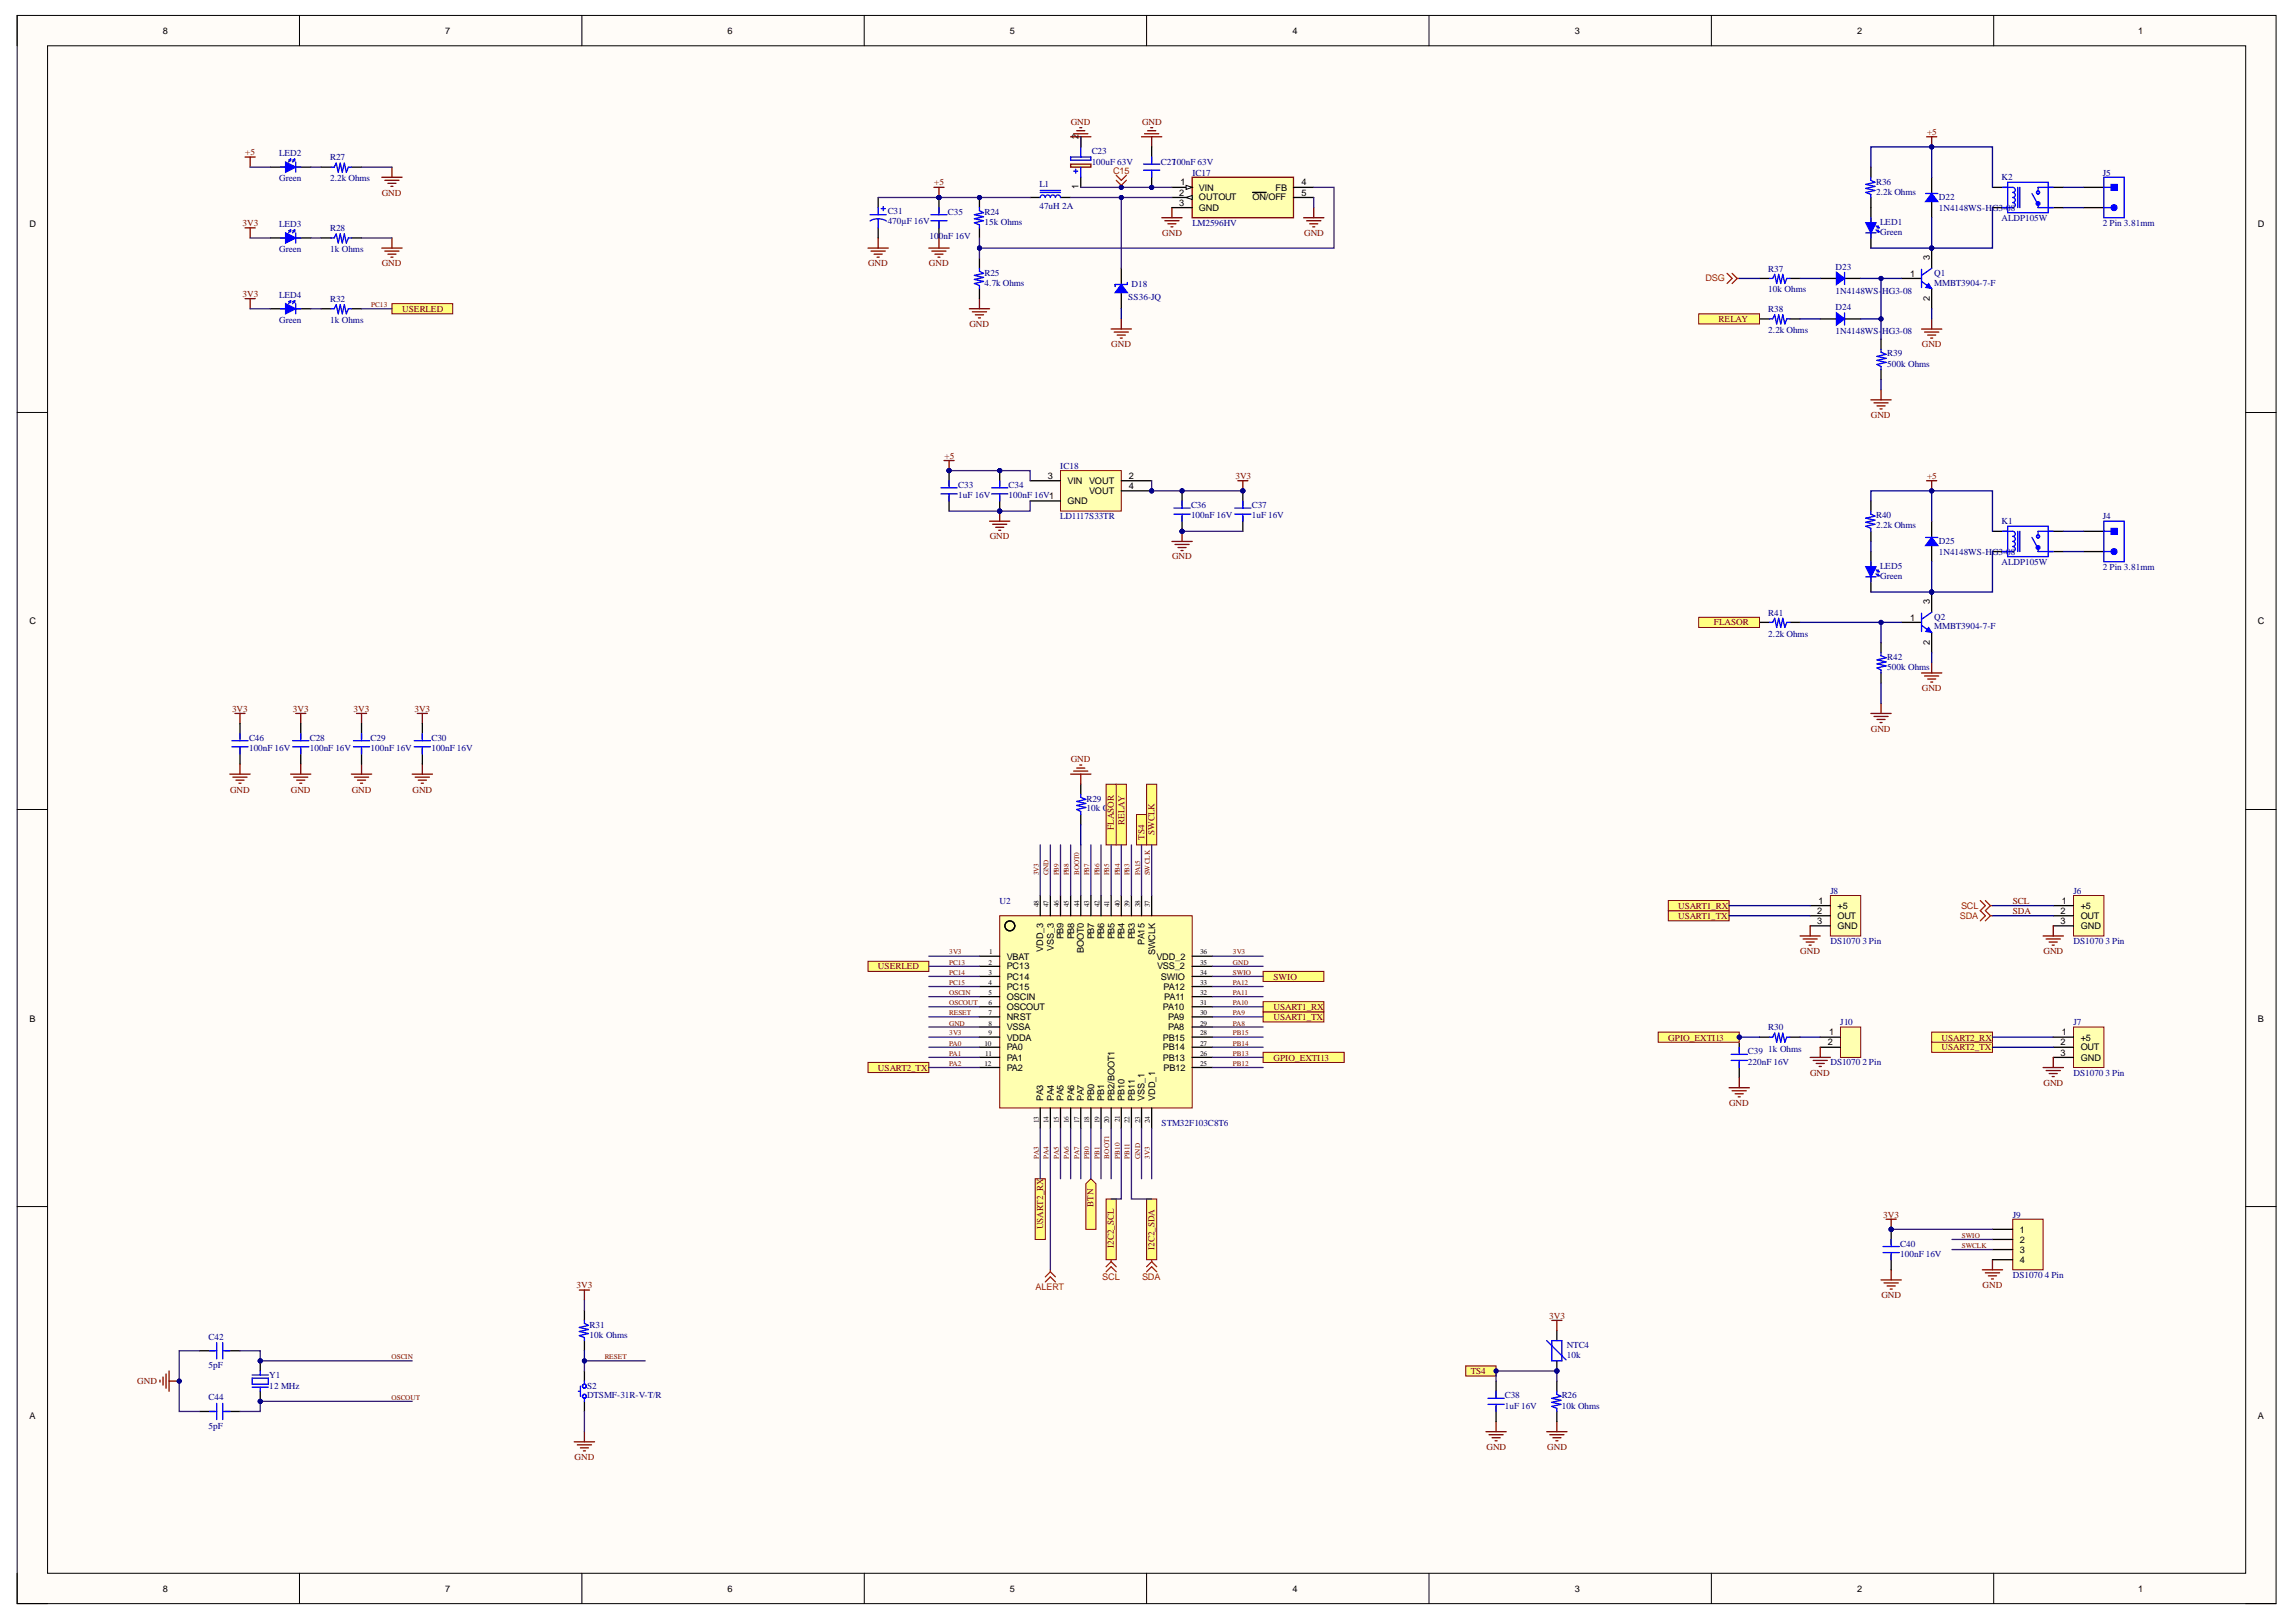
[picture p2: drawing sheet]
<svg xmlns="http://www.w3.org/2000/svg" width="297mm" height="210mm" viewBox="0 0 297 210" stroke-linecap="round" stroke-linejoin="round" font-family="sans-serif">
<defs><g id="words">
<g font-size="1.2">
<text x="21.1" y="4.4">8</text>
<text x="57.6" y="4.4">7</text>
<text x="94.1" y="4.4">6</text>
<text x="130.7" y="4.4">5</text>
<text x="167.2" y="4.4">4</text>
<text x="203.7" y="4.4">3</text>
<text x="240.3" y="4.4">2</text>
<text x="276.6" y="4.4">1</text>
<text x="139.5" y="18" transform="rotate(-90 139.5 18)">2</text>
<text x="152.7" y="24">1</text>
<text x="168.4" y="24">4</text>
<text x="3.8" y="29.4">D</text>
<text x="139.5" y="24.4" transform="rotate(-90 139.5 24.4)">1</text>
<text x="152.6" y="25.3">2</text>
<text x="152.6" y="26.6">3</text>
<text x="155.1" y="24.7">VIN</text>
<text x="155.1" y="25.9">OUTOUT</text>
<text x="155.1" y="27.3">GND</text>
<text x="162" y="25.9">ON/OFF</text>
<text x="165" y="24.7">FB</text>
<text x="168.4" y="25.3">5</text>
<text x="292.1" y="29.4">D</text>
<text x="247.1" y="35.8">1</text>
<text x="249.7" y="33.7" transform="rotate(-90 249.7 33.7)">3</text>
<text x="249.7" y="38.9" transform="rotate(-90 249.7 38.9)">2</text>
<text x="135.6" y="62">3</text>
<text x="138.1" y="65.2">GND</text>
<text x="138.1" y="62.6">VIN</text>
<text x="140.9" y="62.6">VOUT</text>
<text x="140.9" y="64">VOUT</text>
<text x="146.1" y="62">2</text>
<text x="146.1" y="63.3">4</text>
<text x="3.8" y="80.8">C</text>
<text x="247.1" y="80.3">1</text>
<text x="249.7" y="83.5" transform="rotate(-90 249.7 83.5)">2</text>
<text x="249.7" y="78.1" transform="rotate(-90 249.7 78.1)">3</text>
<text x="292.1" y="80.8">C</text>
<text x="235.1" y="118.3">2</text>
<text x="235.1" y="119.5">3</text>
<text x="235.3" y="116.9">1</text>
<text x="237.7" y="117.6">+5</text>
<text x="237.7" y="118.9">OUT</text>
<text x="266.6" y="118.3">2</text>
<text x="266.6" y="119.5">3</text>
<text x="266.7" y="116.9">1</text>
<text x="269.2" y="117.6">+5</text>
<text x="269.2" y="118.9">OUT</text>
<text x="130.2" y="124.2">VBAT</text>
<text x="130.2" y="125.5">PC13</text>
<text x="135" y="123.2" transform="rotate(-90 135 123.2)">VDD_3</text>
<text x="136.3" y="123" transform="rotate(-90 136.3 123)">VSS_3</text>
<text x="137.6" y="121.6" transform="rotate(-90 137.6 121.6)">PB9</text>
<text x="138.9" y="121.6" transform="rotate(-90 138.9 121.6)">PB8</text>
<text x="140.2" y="123.3" transform="rotate(-90 140.2 123.3)">BOOT0</text>
<text x="141.6" y="121.6" transform="rotate(-90 141.6 121.6)">PB7</text>
<text x="142.8" y="121.6" transform="rotate(-90 142.8 121.6)">PB6</text>
<text x="144.2" y="121.6" transform="rotate(-90 144.2 121.6)">PB5</text>
<text x="145.5" y="121.6" transform="rotate(-90 145.5 121.6)">PB4</text>
<text x="146.8" y="121.6" transform="rotate(-90 146.8 121.6)">PB3</text>
<text x="148.1" y="122.2" transform="rotate(-90 148.1 122.2)">PA15</text>
<text x="149.4" y="123.6" transform="rotate(-90 149.4 123.6)">SWCLK</text>
<text x="149.6" y="124.2">VDD_2</text>
<text x="149.7" y="125.5">VSS_2</text>
<text x="237.7" y="120.2">GND</text>
<text x="269.2" y="120.2">GND</text>
<text x="130.2" y="126.8">PC14</text>
<text x="130.2" y="128.1">PC15</text>
<text x="130.2" y="129.4">OSCIN</text>
<text x="130.2" y="130.7">OSCOUT</text>
<text x="150.2" y="126.8">SWIO</text>
<text x="150.5" y="130.7">PA10</text>
<text x="150.5" y="128.1">PA12</text>
<text x="150.6" y="129.4">PA11</text>
<text x="3.8" y="132.2">B</text>
<text x="130.2" y="132">NRST</text>
<text x="130.2" y="133.3">VSSA</text>
<text x="130.2" y="134.7">VDDA</text>
<text x="130.2" y="135.9">PA0</text>
<text x="130.2" y="137.3">PA1</text>
<text x="150.5" y="137.3">PB13</text>
<text x="150.5" y="135.9">PB14</text>
<text x="150.5" y="134.7">PB15</text>
<text x="151.1" y="133.3">PA8</text>
<text x="151.1" y="132">PA9</text>
<text x="236.5" y="135.3">2</text>
<text x="236.6" y="134">1</text>
<text x="266.6" y="135.3">2</text>
<text x="266.6" y="136.6">3</text>
<text x="266.7" y="134">1</text>
<text x="269.2" y="134.7">+5</text>
<text x="269.2" y="135.9">OUT</text>
<text x="269.2" y="137.3">GND</text>
<text x="292.1" y="132.2">B</text>
<text x="130.2" y="138.5">PA2</text>
<text x="135" y="142.4" transform="rotate(-90 135 142.4)">PA3</text>
<text x="136.3" y="142.4" transform="rotate(-90 136.3 142.4)">PA4</text>
<text x="137.6" y="142.4" transform="rotate(-90 137.6 142.4)">PA5</text>
<text x="138.9" y="142.4" transform="rotate(-90 138.9 142.4)">PA6</text>
<text x="140.2" y="142.4" transform="rotate(-90 140.2 142.4)">PA7</text>
<text x="141.6" y="142.4" transform="rotate(-90 141.6 142.4)">PB0</text>
<text x="142.8" y="142.4" transform="rotate(-90 142.8 142.4)">PB1</text>
<text x="144.2" y="142.4" transform="rotate(-90 144.2 142.4)">PB2/BOOT1</text>
<text x="145.5" y="142.4" transform="rotate(-90 145.5 142.4)">PB10</text>
<text x="146.8" y="142.4" transform="rotate(-90 146.8 142.4)">PB11</text>
<text x="148.1" y="142.4" transform="rotate(-90 148.1 142.4)">VSS_1</text>
<text x="149.4" y="142.4" transform="rotate(-90 149.4 142.4)">VDD_1</text>
<text x="150.5" y="138.5">PB12</text>
<text x="261.3" y="159.5">1</text>
<text x="261.3" y="160.9">2</text>
<text x="261.3" y="162.1">3</text>
<text x="261.3" y="163.5">4</text>
<text x="3.8" y="183.6">A</text>
<text x="292.1" y="183.6">A</text>
<text x="21.1" y="206">8</text>
<text x="57.6" y="206">7</text>
<text x="94.1" y="206">6</text>
<text x="130.7" y="206">5</text>
<text x="167.2" y="206">4</text>
<text x="203.7" y="206">3</text>
<text x="240.3" y="206">2</text>
<text x="276.6" y="206">1</text>
</g>
<g font-size="1.2" fill="#800000">
<text x="138.5" y="16.1">GND</text>
<text x="147.7" y="16.1">GND</text>
<text x="249.3" y="17.5">+5</text>
<text x="31.7" y="20.1">+5</text>
<text x="120.9" y="24">+5</text>
<text x="31.4" y="29.2">3V3</text>
<text x="49.4" y="25.3">GND</text>
<text x="49.4" y="34.5">GND</text>
<text x="112.3" y="34.5">GND</text>
<text x="120.2" y="34.5">GND</text>
<text x="150.4" y="30.6">GND</text>
<text x="168.7" y="30.6">GND</text>
<text x="31.4" y="38.4">3V3</text>
<text x="52" y="40.4">USERLED</text>
<text x="222.3" y="41.7">RELAY</text>
<text x="125.4" y="42.3">GND</text>
<text x="143.8" y="44.9">GND</text>
<text x="248.6" y="44.9">GND</text>
<text x="122.2" y="59.4">+5</text>
<text x="242" y="54.2">GND</text>
<text x="159.8" y="62">3V3</text>
<text x="249.3" y="62">+5</text>
<text x="128" y="69.8">GND</text>
<text x="151.6" y="72.4">GND</text>
<text x="221.7" y="80.9">FLASOR</text>
<text x="248.6" y="89.5">GND</text>
<text x="30" y="92.1">3V3</text>
<text x="37.9" y="92.1">3V3</text>
<text x="45.8" y="92.1">3V3</text>
<text x="53.6" y="92.1">3V3</text>
<text x="242" y="94.7">GND</text>
<text x="138.5" y="98.6">GND</text>
<text x="29.8" y="102.6">GND</text>
<text x="37.6" y="102.6">GND</text>
<text x="45.5" y="102.6">GND</text>
<text x="53.4" y="102.6">GND</text>
<text x="144.1" y="107.4" transform="rotate(-90 144.1 107.4)">FLASOR</text>
<text x="145.5" y="106.7" transform="rotate(-90 145.5 106.7)">RELAY</text>
<text x="148.1" y="108.6" transform="rotate(-90 148.1 108.6)">TS4</text>
<text x="149.4" y="108.1" transform="rotate(-90 149.4 108.1)">SWCLK</text>
<text x="217.1" y="118.9">USART1_TX</text>
<text x="217.1" y="117.6">USART1_RX</text>
<text x="260.4" y="116.9">SCL</text>
<text x="260.4" y="118.3">SDA</text>
<text x="113.6" y="125.5">USERLED</text>
<text x="232.9" y="123.5">GND</text>
<text x="264.4" y="123.5">GND</text>
<text x="164.7" y="130.7">USART1_RX</text>
<text x="164.7" y="126.8">SWIO</text>
<text x="164.7" y="132">USART1_TX</text>
<text x="164.7" y="137.3">GPIO_EXTI13</text>
<text x="215.8" y="134.7">GPIO_EXTI13</text>
<text x="251.2" y="135.9">USART2_TX</text>
<text x="251.2" y="134.7">USART2_RX</text>
<text x="113.6" y="138.5">USART2_TX</text>
<text x="223.7" y="143.1">GND</text>
<text x="234.2" y="139.2">GND</text>
<text x="264.4" y="140.5">GND</text>
<text x="135" y="159.1" transform="rotate(-90 135 159.1)">USART2_RX</text>
<text x="141.5" y="156.2" transform="rotate(-90 141.5 156.2)">BTN</text>
<text x="144.1" y="161.5" transform="rotate(-90 144.1 161.5)">I2C2_SCL</text>
<text x="149.4" y="161.8" transform="rotate(-90 149.4 161.8)">I2C2_SDA</text>
<text x="243.6" y="157.6">3V3</text>
<text x="74.6" y="166.7">3V3</text>
<text x="256.5" y="166.7">GND</text>
<text x="200.4" y="170.7">3V3</text>
<text x="243.4" y="168">GND</text>
<text x="17.8" y="179.1">GND</text>
<text x="190.3" y="177.8">TS4</text>
<text x="74.3" y="189">GND</text>
<text x="192.3" y="187.6">GND</text>
<text x="200.2" y="187.6">GND</text>
</g>
<g font-size="1.2" fill="#000080">
<text x="36.1" y="20.2">LED2</text>
<text x="36.1" y="23.5">Green</text>
<text x="42.7" y="20.7">R27</text>
<text x="42.7" y="23.5">2.2k Ohms</text>
<text x="141.2" y="19.9">C23</text>
<text x="141.2" y="21.3">100uF 63V</text>
<text x="150.2" y="21.3">C27100nF 63V</text>
<text x="154.3" y="22.7">IC17</text>
<text x="242.7" y="23.9">R36</text>
<text x="259" y="23.3">K2</text>
<text x="272.1" y="22.7">J5</text>
<text x="36.1" y="29.4">LED3</text>
<text x="42.7" y="29.9">R28</text>
<text x="114.8" y="27.7">C31</text>
<text x="114.8" y="29">470µF 16V</text>
<text x="122.6" y="27.8">C35</text>
<text x="127.4" y="27.8">R24</text>
<text x="127.4" y="29.1">15k Ohms</text>
<text x="134.5" y="24.2">L1</text>
<text x="134.5" y="27">47uH 2A</text>
<text x="154.3" y="29.2">LM2596HV</text>
<text x="242.7" y="25.2">2.2k Ohms</text>
<text x="243.2" y="29.1">LED1</text>
<text x="250.8" y="25.9">D22</text>
<text x="250.8" y="27.3">1N4148WS-HG3-08</text>
<text x="259" y="28.6">ALDP105W</text>
<text x="272.1" y="29.2">2 Pin 3.81mm</text>
<text x="36.1" y="32.6">Green</text>
<text x="42.7" y="32.6">1k Ohms</text>
<text x="120.3" y="30.9">100nF 16V</text>
<text x="127.4" y="35.7">R25</text>
<text x="228.8" y="35.1">R37</text>
<text x="237.5" y="34.9">D23</text>
<text x="243.2" y="30.4">Green</text>
<text x="250.2" y="35.7">Q1</text>
<text x="36.1" y="38.5">LED4</text>
<text x="36.1" y="41.8">Green</text>
<text x="42.7" y="39">R32</text>
<text x="42.7" y="41.8">1k Ohms</text>
<text x="127.4" y="37">4.7k Ohms</text>
<text x="146" y="38.8">SS36-JQ</text>
<text x="146.4" y="37.1">D18</text>
<text x="228.8" y="37.8">10k Ohms</text>
<text x="228.8" y="40.4">R38</text>
<text x="237.5" y="38">1N4148WS-</text>
<text x="237.5" y="40.1">D24</text>
<text x="243.5" y="38">HG3-08</text>
<text x="250.2" y="37">MMBT3904-7-F</text>
<text x="228.8" y="43.1">2.2k Ohms</text>
<text x="237.5" y="43.3">1N4148WS-</text>
<text x="243.5" y="43.3">HG3-08</text>
<text x="244.2" y="46.1">R39</text>
<text x="244.2" y="47.5">500k Ohms</text>
<text x="124" y="63.1">C33</text>
<text x="124" y="64.5">1uF 16V</text>
<text x="130.5" y="63.1">C34</text>
<text x="130.5" y="64.5">100nF 16V1</text>
<text x="137.2" y="60.7">IC18</text>
<text x="154.1" y="65.7">C36</text>
<text x="162" y="65.7">C37</text>
<text x="137.2" y="67.2">LD1117S33TR</text>
<text x="154.1" y="67.1">100nF 16V</text>
<text x="162" y="67.1">1uF 16V</text>
<text x="242.7" y="67.1">R40</text>
<text x="242.7" y="68.3">2.2k Ohms</text>
<text x="250.8" y="70.5">D25</text>
<text x="250.8" y="71.8">1N4148WS-HG3-08</text>
<text x="259" y="67.8">K1</text>
<text x="272.1" y="67.2">J4</text>
<text x="243.2" y="73.6">LED5</text>
<text x="243.2" y="74.9">Green</text>
<text x="259" y="73.1">ALDP105W</text>
<text x="272.1" y="73.8">2 Pin 3.81mm</text>
<text x="228.8" y="79.7">R41</text>
<text x="228.8" y="82.4">2.2k Ohms</text>
<text x="250.2" y="80.2">Q2</text>
<text x="250.2" y="81.4">MMBT3904-7-F</text>
<text x="244.2" y="85.4">R42</text>
<text x="244.2" y="86.7">500k Ohms</text>
<text x="32.2" y="95.9">C46</text>
<text x="40.1" y="95.9">C28</text>
<text x="48" y="95.9">C29</text>
<text x="55.8" y="95.9">C30</text>
<text x="32.2" y="97.2">100nF 16V</text>
<text x="40.1" y="97.2">100nF 16V</text>
<text x="48" y="97.2">100nF 16V</text>
<text x="55.8" y="97.2">100nF 16V</text>
<text x="140.6" y="103.7">R29</text>
<text x="140.6" y="105">10k Ohms</text>
<text x="129.3" y="116.9">U2</text>
<text x="236.8" y="115.7">J8</text>
<text x="268.3" y="115.7">J6</text>
<text x="236.8" y="122.2">DS1070 3 Pin</text>
<text x="268.3" y="122.2">DS1070 3 Pin</text>
<text x="226.1" y="136.4">C39</text>
<text x="226.1" y="137.8">220nF 16V</text>
<text x="228.8" y="133.3">R30</text>
<text x="228.8" y="136.1">1k Ohms</text>
<text x="236.8" y="137.9">DS1070 2 Pin</text>
<text x="238.1" y="132.6">J10</text>
<text x="268.3" y="132.6">J7</text>
<text x="268.3" y="139.2">DS1070 3 Pin</text>
<text x="150.3" y="145.7">STM32F103C8T6</text>
<text x="245.8" y="161.4">C40</text>
<text x="260.4" y="157.6">J9</text>
<text x="245.8" y="162.6">100nF 16V</text>
<text x="260.4" y="165.4">DS1070 4 Pin</text>
<text x="27" y="173.4">C42</text>
<text x="76.3" y="171.8">R31</text>
<text x="76.3" y="173.1">10k Ohms</text>
<text x="27" y="177.1">5pF</text>
<text x="34.8" y="178.3">Y1</text>
<text x="34.8" y="179.7">12 MHz</text>
<text x="75.9" y="179.7">S2</text>
<text x="202.7" y="174.5">NTC4</text>
<text x="202.7" y="175.7">10k</text>
<text x="27" y="181.2">C44</text>
<text x="27" y="184.9">5pF</text>
<text x="75.9" y="181">DTSMF-31R-V-T/R</text>
<text x="194.7" y="181">C38</text>
<text x="194.7" y="182.3">1uF 16V</text>
<text x="202" y="181">R26</text>
<text x="202" y="182.3">10k Ohms</text>
</g>
<g font-size="1.2" fill="#f00">
<text x="144" y="22.5">C15</text>
<text x="220.6" y="36.4">DSG</text>
<text x="253.5" y="118.9">SDA</text>
<text x="253.7" y="117.6">SCL</text>
<text x="134" y="166.9">ALERT</text>
<text x="142.6" y="165.7">SCL</text>
<text x="147.7" y="165.7">SDA</text>
</g>
<g font-size=".9" fill="#800000">
<text x="48" y="39.8">PC13</text>
<text x="134.4" y="113.3" transform="rotate(-90 134.4 113.3)">3V3</text>
<text x="135.7" y="113.3" transform="rotate(-90 135.7 113.3)">GND</text>
<text x="137" y="113.3" transform="rotate(-90 137 113.3)">PB9</text>
<text x="138.3" y="113.3" transform="rotate(-90 138.3 113.3)">PB8</text>
<text x="139.6" y="113.3" transform="rotate(-90 139.6 113.3)">BOOT0</text>
<text x="140.9" y="113.3" transform="rotate(-90 140.9 113.3)">PB7</text>
<text x="142.2" y="113.3" transform="rotate(-90 142.2 113.3)">PB6</text>
<text x="143.5" y="113.3" transform="rotate(-90 143.5 113.3)">PB5</text>
<text x="144.9" y="113.3" transform="rotate(-90 144.9 113.3)">PB4</text>
<text x="146.1" y="113.3" transform="rotate(-90 146.1 113.3)">PB3</text>
<text x="147.5" y="113.3" transform="rotate(-90 147.5 113.3)">PA15</text>
<text x="148.8" y="113.3" transform="rotate(-90 148.8 113.3)">SWCLK</text>
<text x="122.8" y="124.9">PC13</text>
<text x="122.8" y="123.5">3V3</text>
<text x="159.5" y="124.9">GND</text>
<text x="159.5" y="123.5">3V3</text>
<text x="122.8" y="131.4">RESET</text>
<text x="122.8" y="130.1">OSCOUT</text>
<text x="122.8" y="128.7">OSCIN</text>
<text x="122.8" y="126.1">PC14</text>
<text x="122.8" y="127.5">PC15</text>
<text x="159.5" y="131.4">PA9</text>
<text x="159.5" y="130.1">PA10</text>
<text x="159.5" y="128.7">PA11</text>
<text x="159.5" y="127.5">PA12</text>
<text x="159.5" y="126.1">SWIO</text>
<text x="122.8" y="135.3">PA0</text>
<text x="122.8" y="136.6">PA1</text>
<text x="122.8" y="138">PA2</text>
<text x="122.8" y="132.7">GND</text>
<text x="122.8" y="134">3V3</text>
<text x="159.5" y="132.7">PA8</text>
<text x="159.5" y="138">PB12</text>
<text x="159.5" y="136.6">PB13</text>
<text x="159.5" y="135.3">PB14</text>
<text x="159.5" y="134">PB15</text>
<text x="134.4" y="150" transform="rotate(-90 134.4 150)">PA3</text>
<text x="135.7" y="150" transform="rotate(-90 135.7 150)">PA4</text>
<text x="137" y="150" transform="rotate(-90 137 150)">PA5</text>
<text x="138.3" y="150" transform="rotate(-90 138.3 150)">PA6</text>
<text x="139.6" y="150" transform="rotate(-90 139.6 150)">PA7</text>
<text x="140.9" y="150" transform="rotate(-90 140.9 150)">PB0</text>
<text x="142.2" y="150" transform="rotate(-90 142.2 150)">PB1</text>
<text x="143.5" y="150" transform="rotate(-90 143.5 150)">BOOT1</text>
<text x="144.9" y="150" transform="rotate(-90 144.9 150)">PB10</text>
<text x="146.1" y="150" transform="rotate(-90 146.1 150)">PB11</text>
<text x="147.5" y="150" transform="rotate(-90 147.5 150)">GND</text>
<text x="148.8" y="150" transform="rotate(-90 148.8 150)">3V3</text>
<text x="253.8" y="160.2">SWIO</text>
<text x="253.8" y="161.5">SWCLK</text>
<text x="50.7" y="175.9">OSCIN</text>
<text x="78.2" y="175.9">RESET</text>
<text x="50.7" y="181.1">OSCOUT</text>
</g>
<g font-size=".9">
<text x="134.4" y="117.4" transform="rotate(-90 134.4 117.4)">48</text>
<text x="135.7" y="117.4" transform="rotate(-90 135.7 117.4)">47</text>
<text x="137" y="117.4" transform="rotate(-90 137 117.4)">46</text>
<text x="138.3" y="117.4" transform="rotate(-90 138.3 117.4)">45</text>
<text x="139.6" y="117.4" transform="rotate(-90 139.6 117.4)">44</text>
<text x="140.9" y="117.4" transform="rotate(-90 140.9 117.4)">43</text>
<text x="142.2" y="117.4" transform="rotate(-90 142.2 117.4)">42</text>
<text x="143.5" y="117.4" transform="rotate(-90 143.5 117.4)">41</text>
<text x="144.9" y="117.4" transform="rotate(-90 144.9 117.4)">40</text>
<text x="146.1" y="117.4" transform="rotate(-90 146.1 117.4)">39</text>
<text x="147.5" y="117.4" transform="rotate(-90 147.5 117.4)">38</text>
<text x="148.8" y="117.4" transform="rotate(-90 148.8 117.4)">37</text>
<text x="127.9" y="124.9">2</text>
<text x="128" y="123.5">1</text>
<text x="155.3" y="124.9">35</text>
<text x="155.3" y="123.5">36</text>
<text x="127.9" y="126.1">3</text>
<text x="127.9" y="127.5">4</text>
<text x="127.9" y="128.7">5</text>
<text x="127.9" y="130.1">6</text>
<text x="127.9" y="131.4">7</text>
<text x="155.3" y="131.4">30</text>
<text x="155.3" y="130.1">31</text>
<text x="155.3" y="128.7">32</text>
<text x="155.3" y="127.5">33</text>
<text x="155.3" y="126.1">34</text>
<text x="127.4" y="135.3">10</text>
<text x="127.4" y="138">12</text>
<text x="127.4" y="136.6">11</text>
<text x="127.9" y="132.7">8</text>
<text x="127.9" y="134">9</text>
<text x="155.3" y="138">25</text>
<text x="155.3" y="136.6">26</text>
<text x="155.3" y="135.3">27</text>
<text x="155.3" y="134">28</text>
<text x="155.3" y="132.7">29</text>
<text x="134.4" y="145.3" transform="rotate(-90 134.4 145.3)">13</text>
<text x="135.7" y="145.3" transform="rotate(-90 135.7 145.3)">14</text>
<text x="137" y="145.3" transform="rotate(-90 137 145.3)">15</text>
<text x="138.3" y="145.3" transform="rotate(-90 138.3 145.3)">16</text>
<text x="139.6" y="145.3" transform="rotate(-90 139.6 145.3)">17</text>
<text x="140.9" y="145.3" transform="rotate(-90 140.9 145.3)">18</text>
<text x="142.2" y="145.3" transform="rotate(-90 142.2 145.3)">19</text>
<text x="143.5" y="145.3" transform="rotate(-90 143.5 145.3)">20</text>
<text x="144.9" y="145.2" transform="rotate(-90 144.9 145.2)">21</text>
<text x="146.1" y="145.3" transform="rotate(-90 146.1 145.3)">22</text>
<text x="147.5" y="145.3" transform="rotate(-90 147.5 145.3)">23</text>
<text x="148.8" y="145.3" transform="rotate(-90 148.8 145.3)">24</text>
</g>
</g></defs>
<path d="M2.2 2h292.3v205.5h-292.3z" fill-rule="evenodd" fill="#fffcf8"/>
<path d="M2.2 2h292.3v205.5h-292.3z" fill="none" stroke="#000" stroke-width=".13"/>
<path d="M6.2 5.9h284.3v197.7h-284.3z" fill-rule="evenodd" fill="#fffcf8"/>
<g fill="none" stroke="#000" stroke-width=".13">
<path d="M2.2 2v3.9M6.2 5.9h284.3v197.7h-284.3zM38.7 2v3.9M75.3 2v3.9M111.8 2v3.9M148.3 2v3.9M184.9 2v3.9M221.4 2v3.9M257.9 2v3.9M2.2 53.4h3.9M290.5 53.4h4M2.2 104.8h3.9"/>
<path d="M290.5 104.8h4M2.2 156.1h3.9M290.5 156.1h4M2.2 203.6v3.9h4M38.7 203.6v3.9M75.3 203.6v3.9M111.8 203.6v3.9M148.3 203.6v3.9M184.9 203.6v3.9M221.4 203.6v3.9M257.9 203.6v3.9M290.5 207.5h4"/>
</g>
<path d="M129.3 118.5h24.9v24.9h-24.9z" fill-rule="evenodd" fill="#ffffb0"/>
<path d="M129.3 118.5h24.9v24.9h-24.9z" fill="none" stroke="#800000" stroke-width=".13"/>
<g fill="none" stroke="#000" stroke-width=".17">
<path d="M134.6 115.9v2.6M135.9 115.9v2.6M137.2 115.9v2.6M138.5 115.9v2.6M139.8 115.9v2.6M141.1 115.9v2.6M142.4 115.9v2.6M143.8 115.9v2.6M145.1 115.9v2.6M146.4 115.9v2.6M147.7 115.9v2.6M149 115.9v2.6"/>
<path d="M126.7 123.7h2.6M126.7 125.1h2.6M126.7 126.4h2.6M126.7 127.7h2.6M126.7 129h2.6M126.7 130.3h2.6M126.7 131.6h2.6M126.7 132.9h2.6M126.7 134.2h2.6M126.7 135.5h2.6M126.7 136.8h2.6M126.7 138.1h2.6"/>
<path d="M154.2 123.7h2.7M154.2 125.1h2.7M154.2 126.4h2.7M154.2 127.7h2.7M154.2 129h2.7M154.2 130.3h2.7M154.2 131.6h2.7M154.2 132.9h2.7M154.2 134.2h2.7M154.2 135.5h2.7M154.2 136.8h2.7M154.2 138.1h2.7"/>
<path d="M134.6 143.4v2.6M135.9 143.4v2.6M137.2 143.4v2.6M138.5 143.4v2.6M139.8 143.4v2.6M141.1 143.4v2.6M142.4 143.4v2.6M143.8 143.4v2.6M145.1 143.4v2.6M146.4 143.4v2.6M147.7 143.4v2.6M149 143.4v2.6"/>
<circle cx="130.6" cy="119.8" r=".64"/>
</g>
<path d="M244 157.8h1.3M244.7 157.8v1.3M243.4 165.6h2.6M243.7 166h1.9M244.1 166.4h1.1M244.5 166.8h.3M244.7 164.3v1.3M256.5 164.3h2.6M256.9 164.7h1.8M257.2 165.1h1.1M257.6 165.5h.3M257.8 163v1.3" fill="none" stroke="#800000" stroke-width=".17"/>
<circle cx="244.7" cy="159.1" r=".26" fill="#000080"/>
<circle cx="244.7" cy="159.1" r=".26" fill="none" stroke="#000080" stroke-width=".13"/>
<g fill="none" stroke="#800000" stroke-width=".17">
<path d="M31.7 29.5h1.3M31.7 38.6h1.3M32.4 29.5v1.3M32.4 38.6v1.4M49.4 32.1h2.6M49.8 32.5h1.8M50.2 32.9h1M50.6 33.3h.2M50.7 30.8v1.3M128 67.4h2.6M128.4 67.8h1.9M128.8 68.2h1.1"/>
<path d="M129.2 68.6h.3M129.3 66.1v1.3M38.3 92.3h1.3M38.9 92.3v1.3M38.9 98.9v1.3M46.1 92.3h1.3M46.8 92.3v1.3M46.8 98.9v1.3M54 92.3h1.3M54.6 92.3v1.3M54.6 98.9v1.3M37.6 100.2h2.6"/>
<path d="M38 100.6h1.8M38.4 101h1M38.8 101.4h.2M45.5 100.2h2.6M45.9 100.6h1.8M46.2 101h1.1M46.6 101.4h.3M53.3 100.2h2.6M53.7 100.6h1.9M54.1 101h1.1M54.5 101.4h.3M75 166.9h1.3"/>
<path d="M75.6 166.9v1.4M74.3 186.6h2.6M74.7 187h1.8M75.1 187.4h1M75.5 187.8h.2M75.6 185.3v1.3"/>
</g>
<circle cx="129.3" cy="66.1" r=".26" fill="#000080"/>
<circle cx="129.3" cy="66.1" r=".26" fill="none" stroke="#000080" stroke-width=".13"/>
<path d="M122.1 59.6h1.3M122.8 59.6v1.3" fill="none" stroke="#800000" stroke-width=".17"/>
<circle cx="122.8" cy="60.9" r=".26" fill="#000080"/>
<circle cx="122.8" cy="60.9" r=".26" fill="none" stroke="#000080" stroke-width=".13"/>
<path d="M151.6 70.1h2.6M152 70.5h1.8M152.4 70.9h1M152.8 71.2h.3M152.9 68.8v1.3" fill="none" stroke="#800000" stroke-width=".17"/>
<circle cx="152.9" cy="68.8" r=".26" fill="#000080"/>
<circle cx="152.9" cy="68.8" r=".26" fill="none" stroke="#000080" stroke-width=".13"/>
<path d="M160.1 62.2h1.3M160.8 62.2v1.3" fill="none" stroke="#800000" stroke-width=".17"/>
<circle cx="160.8" cy="63.5" r=".26" fill="#000080"/>
<circle cx="160.8" cy="63.5" r=".26" fill="none" stroke="#000080" stroke-width=".13"/>
<g fill="none" stroke="#800000" stroke-width=".17">
<path d="M147.7 17.7h2.6M148.1 17.3h1.8M148.5 16.9h1M148.9 16.5h.2M149 17.7v1.3M120.2 32.1h2.6M120.6 32.5h1.8M120.8 24.2h1.3M121 32.9h1M121.3 33.3h.3M121.5 24.2v1.4M121.5 30.8v1.3"/>
<path d="M125.4 40h2.6M126.7 38.6v1.4M150.3 28.2h2.6M150.7 28.6h1.8M151.1 29h1M151.5 29.4h.2M151.6 26.9v1.3M168.7 28.2h2.6M169 28.6h1.9M169.4 29h1.1M169.8 29.4h.3M170 26.9v1.3"/>
<path d="M125.8 40.4h1.8M126.2 40.7h1M126.6 41.1h.2M143.8 42.6h2.6M144.1 43h1.9M144.5 43.4h1.1M144.9 43.8h.3M145.1 41.3v1.3"/>
</g>
<circle cx="121.5" cy="25.6" r=".26" fill="#000080"/>
<circle cx="121.5" cy="25.6" r=".26" fill="none" stroke="#000080" stroke-width=".13"/>
<g fill="none" stroke="#800000" stroke-width=".17">
<path d="M138.5 17.7h2.6M138.9 17.3h1.8M139.3 16.9h1M139.7 16.5h.3M139.8 17.7v1.3M112.3 32.1h2.6M112.7 32.5h1.8M113.1 32.9h1M113.5 33.3h.2M113.6 30.8v1.3M138.5 21.2h2.6v.4h-2.6zM20.7 178.6v.3"/>
<path d="M21.1 178.2v1M21.5 177.8v1.8M21.9 177.4v2.6M21.9 178.7h1.3"/>
</g>
<path d="M138.5 21.4h2.6" fill="none" stroke="#ffffb0" stroke-width=".39"/>
<path d="M139.8 17.7v1.3M139.8 22.9v1.3" fill="none" stroke="#000" stroke-width=".17"/>
<path d="M139.8 19v1.3M138.5 20.3h2.6v.4h-2.6zM138.9 22.2h.5M139.2 21.9v.5M139.8 21.6v1.3" fill="none" stroke="#00f" stroke-width=".17"/>
<circle cx="23.2" cy="178.7" r=".26" fill="#000080"/>
<circle cx="23.2" cy="178.7" r=".26" fill="none" stroke="#000080" stroke-width=".13"/>
<path d="M31.7 20.3h1.3M32.4 20.3v1.3M49.4 22.9h2.6M49.8 23.3h1.8M50.2 23.7h1M50.6 24.1h.2M50.7 21.6v1.3" fill="none" stroke="#800000" stroke-width=".17"/>
<path d="M163.4 130.9h7.9v1.3h-7.9z" fill-rule="evenodd" fill="#ffff80"/>
<path d="M163.4 130.9h7.9v1.3h-7.9z" fill="none" stroke="#800000" stroke-width=".13"/>
<path d="M163.4 129.6h7.9v1.3h-7.9z" fill-rule="evenodd" fill="#ffff80"/>
<path d="M163.4 129.6h7.9v1.3h-7.9z" fill="none" stroke="#800000" stroke-width=".13"/>
<circle cx="201.4" cy="177.4" r=".26" fill="#000080"/>
<circle cx="201.4" cy="177.4" r=".26" fill="none" stroke="#000080" stroke-width=".13"/>
<path d="M201.4 172.2v1.3M201.4 176.1v1.3" fill="none" stroke="#000" stroke-width=".17"/>
<circle cx="201.4" cy="177.4" r=".26" fill="#000080"/>
<circle cx="201.4" cy="177.4" r=".26" fill="none" stroke="#000080" stroke-width=".13"/>
<path d="M200.1 173.5l2.5 2.5M200.8 173.5h1.3v2.6h-1.3z" fill="none" stroke="#00f" stroke-width=".17"/>
<path d="M200.8 170.9h1.3M201.4 170.9v1.3M192.2 185.3h2.7M192.6 185.7h1.9M193 186.1h1.1M193.4 186.4h.3M193.5 184v1.3M200.1 185.3h2.6M200.5 185.7h1.8M200.9 186.1h1M201.3 186.4h.3M201.4 184v1.3" fill="none" stroke="#800000" stroke-width=".17"/>
<path d="M189.6 176.8h3.9v1.3h-3.9z" fill-rule="evenodd" fill="#ffff80"/>
<path d="M189.6 176.8h3.9v1.3h-3.9z" fill="none" stroke="#800000" stroke-width=".13"/>
<circle cx="193.6" cy="177.4" r=".26" fill="#000080"/>
<circle cx="193.6" cy="177.4" r=".26" fill="none" stroke="#000080" stroke-width=".13"/>
<path d="M144.4 22.7l.7 .6 .6-.6M144.4 23.3l.7 .7M145.1 24v.2M145.7 23.3l-.6 .7" fill="none" stroke="#f00" stroke-width=".17"/>
<circle cx="145.1" cy="24.3" r=".26" fill="#000080"/>
<circle cx="145.1" cy="24.3" r=".26" fill="none" stroke="#000080" stroke-width=".13"/>
<path d="M35 30.8h1.9M38.3 30.8h1.9" fill="none" stroke="#000" stroke-width=".17"/>
<path d="M37.6 29.7l-.3 .4M37.6 29.7l-.3 .2M37.6 29.7v.3M38.1 29.7l-.2 .4M38.1 29.7l-.2 .2M38.1 29.7v.3M38.3 30.1v1.3M38.3 30.8h.6" fill="none" stroke="#00f" stroke-width=".17"/>
<path d="M36.9 30.1l1.4 .7-1.4 .6z" fill="#00f"/>
<path d="M36.3 30.8h.6M36.9 30.1l1.4 .7-1.4 .6zM37.6 20.6l-.3 .4M37.6 20.6l-.3 .1M37.6 20.6v.2M38.1 20.6l-.2 .4M38.1 20.6l-.2 .1M38.1 20.6v.2M38.3 21v1.3M38.3 21.6h.6" fill="none" stroke="#00f" stroke-width=".17"/>
<path d="M35 21.6h1.9M38.3 21.6h1.9" fill="none" stroke="#000" stroke-width=".17"/>
<path d="M36.9 21l1.4 .6-1.4 .7z" fill="#00f"/>
<path d="M36.3 21.6h.6M36.9 21l1.4 .6-1.4 .7zM37.6 38.9l-.3 .4M37.6 38.9l-.3 .1M37.6 38.9v.3M38.1 38.9l-.2 .4M38.1 38.9l-.2 .1M38.1 38.9v.3M38.3 39.3v1.3M38.3 40h.6" fill="none" stroke="#00f" stroke-width=".17"/>
<path d="M35 40h1.9M38.3 40h1.9" fill="none" stroke="#000" stroke-width=".17"/>
<path d="M36.9 39.3l1.4 .7-1.4 .6z" fill="#00f"/>
<g fill="none" stroke="#00f" stroke-width=".17">
<path d="M36.3 40h.6M36.9 39.3l1.4 .7-1.4 .6zM42.8 40h.4l.3-.6 .3 1.2 .2-1.2 .3 1.2 .2-1.2 .3 1.2 .3-.6h.4M42.8 30.8h.4l.3-.5 .3 1.1 .2-1.1 .3 1.1 .2-1.1 .3 1.1 .3-.6h.4M42.8 21.6h.4l.3-.5 .3 1.2 .2-1.2 .3 1.2 .2-1.2 .3 1.2 .3-.7h.4M27.1 174.8h.9M28 173.8v2M28.8 173.8v2M28.8 174.8h.9M75.6 170.9v.4l.5 .2-1.1 .3 1.1 .3-1.1 .2 1.1 .3-1.1 .2 .6 .3v.4M27.1 182.7h.9M28 181.6v2.1"/>
<path d="M28.8 181.6v2.1M28.8 182.7h.9"/>
</g>
<path d="M41.5 30.8h1.3M41.5 40h1.3M41.5 21.6h1.3M45.5 30.8h1.3M45.5 40h1.3M45.5 21.6h1.3M25.8 174.8h2M29.1 174.8h1.9M75.6 169.6v1.3M75.6 173.5v1.3M25.8 182.7h2M29.1 182.7h1.9" fill="none" stroke="#000" stroke-width=".17"/>
<circle cx="244.7" cy="159.1" r=".26" fill="#000080"/>
<circle cx="244.7" cy="159.1" r=".26" fill="none" stroke="#000080" stroke-width=".13"/>
<path d="M244.7 159.1v2M244.7 162.4v1.9" fill="none" stroke="#000" stroke-width=".17"/>
<circle cx="244.7" cy="159.1" r=".26" fill="#000080"/>
<circle cx="244.7" cy="159.1" r=".26" fill="none" stroke="#000080" stroke-width=".13"/>
<g fill="none" stroke="#00f" stroke-width=".17">
<path d="M37.9 96.6h2.1M37.9 95.9h2.1M38.9 94.9v1M38.9 96.6v1M45.7 96.6h2.1M45.7 95.9h2.1M46.8 94.9v1M46.8 96.6v1M53.6 96.6h2.1M53.6 95.9h2.1M54.6 94.9v1M54.6 96.6v1"/>
<path d="M243.6 162.1h2.1M243.6 161.3h2.1M244.7 160.4v.9M244.7 162.1v.9M192.5 181.7h2.1M192.5 181h2.1M193.5 180v1M193.5 181.7v1M201.4 180v.4l.5 .3-1.1 .3 1.1 .2-1.1 .3 1.1 .2-1.1 .3 .6 .3v.4"/>
</g>
<path d="M38.9 93.6v2M38.9 96.9v2M46.8 93.6v2M46.8 96.9v2M54.6 93.6v2M54.6 96.9v2M193.5 178.7v2M201.4 178.7v1.3M193.5 182v2M201.4 182.7v1.3" fill="none" stroke="#000" stroke-width=".17"/>
<circle cx="129.3" cy="66.1" r=".26" fill="#000080"/>
<circle cx="129.3" cy="66.1" r=".26" fill="none" stroke="#000080" stroke-width=".13"/>
<circle cx="129.3" cy="60.9" r=".26" fill="#000080"/>
<circle cx="129.3" cy="60.9" r=".26" fill="none" stroke="#000080" stroke-width=".13"/>
<path d="M129.3 64.2v1.9" fill="none" stroke="#000" stroke-width=".17"/>
<circle cx="129.3" cy="66.1" r=".26" fill="#000080"/>
<circle cx="129.3" cy="66.1" r=".26" fill="none" stroke="#000080" stroke-width=".13"/>
<path d="M129.3 60.9v2" fill="none" stroke="#000" stroke-width=".17"/>
<circle cx="129.3" cy="60.9" r=".26" fill="#000080"/>
<circle cx="129.3" cy="60.9" r=".26" fill="none" stroke="#000080" stroke-width=".13"/>
<path d="M128.3 63.9h2.1M128.3 63.1h2.1M129.3 62.2v.9M129.3 63.9v.9" fill="none" stroke="#00f" stroke-width=".17"/>
<circle cx="152.9" cy="68.8" r=".26" fill="#000080"/>
<circle cx="152.9" cy="68.8" r=".26" fill="none" stroke="#000080" stroke-width=".13"/>
<circle cx="152.9" cy="63.5" r=".26" fill="#000080"/>
<circle cx="152.9" cy="63.5" r=".26" fill="none" stroke="#000080" stroke-width=".13"/>
<path d="M152.9 66.8v2" fill="none" stroke="#000" stroke-width=".17"/>
<circle cx="152.9" cy="68.8" r=".26" fill="#000080"/>
<circle cx="152.9" cy="68.8" r=".26" fill="none" stroke="#000080" stroke-width=".13"/>
<path d="M152.9 63.5v2" fill="none" stroke="#000" stroke-width=".17"/>
<circle cx="152.9" cy="63.5" r=".26" fill="#000080"/>
<circle cx="152.9" cy="63.5" r=".26" fill="none" stroke="#000080" stroke-width=".13"/>
<path d="M151.9 66.5h2.1M151.9 65.7h2.1M152.9 64.8v.9M152.9 66.5v.9" fill="none" stroke="#00f" stroke-width=".17"/>
<circle cx="122.8" cy="60.9" r=".26" fill="#000080"/>
<circle cx="122.8" cy="60.9" r=".26" fill="none" stroke="#000080" stroke-width=".13"/>
<path d="M122.8 60.9v2M122.8 64.2v1.9" fill="none" stroke="#000" stroke-width=".17"/>
<circle cx="122.8" cy="60.9" r=".26" fill="#000080"/>
<circle cx="122.8" cy="60.9" r=".26" fill="none" stroke="#000080" stroke-width=".13"/>
<path d="M121.7 63.9h2.1M121.7 63.1h2.1M122.8 62.2v.9M122.8 63.9v.9" fill="none" stroke="#00f" stroke-width=".17"/>
<circle cx="160.8" cy="63.5" r=".26" fill="#000080"/>
<circle cx="160.8" cy="63.5" r=".26" fill="none" stroke="#000080" stroke-width=".13"/>
<path d="M160.8 63.5v2M160.8 66.8v2" fill="none" stroke="#000" stroke-width=".17"/>
<circle cx="160.8" cy="63.5" r=".26" fill="#000080"/>
<circle cx="160.8" cy="63.5" r=".26" fill="none" stroke="#000080" stroke-width=".13"/>
<path d="M159.7 66.5h2.1M159.7 65.7h2.1M160.8 64.8v.9M160.8 66.5v.9" fill="none" stroke="#00f" stroke-width=".17"/>
<circle cx="149" cy="24.3" r=".26" fill="#000080"/>
<circle cx="149" cy="24.3" r=".26" fill="none" stroke="#000080" stroke-width=".13"/>
<path d="M149 22.3v1.9" fill="none" stroke="#000" stroke-width=".17"/>
<circle cx="149" cy="24.3" r=".26" fill="#000080"/>
<circle cx="149" cy="24.3" r=".26" fill="none" stroke="#000080" stroke-width=".13"/>
<path d="M149 19v2" fill="none" stroke="#000" stroke-width=".17"/>
<path d="M147.9 22h2.1M147.9 21.2h2.1M149 20.3v.9M149 22v.9" fill="none" stroke="#00f" stroke-width=".17"/>
<circle cx="121.5" cy="25.6" r=".26" fill="#000080"/>
<circle cx="121.5" cy="25.6" r=".26" fill="none" stroke="#000080" stroke-width=".13"/>
<path d="M121.5 25.6v1.9M121.5 28.8v2" fill="none" stroke="#000" stroke-width=".17"/>
<circle cx="121.5" cy="25.6" r=".26" fill="#000080"/>
<circle cx="121.5" cy="25.6" r=".26" fill="none" stroke="#000080" stroke-width=".13"/>
<path d="M120.4 28.6h2.1M120.4 27.8h2.1M121.5 26.9v.9M121.5 28.6v.9" fill="none" stroke="#00f" stroke-width=".17"/>
<circle cx="126.7" cy="25.6" r=".26" fill="#000080"/>
<circle cx="126.7" cy="25.6" r=".26" fill="none" stroke="#000080" stroke-width=".13"/>
<path d="M126.7 25.6v1.3M126.7 29.5v1.3" fill="none" stroke="#000" stroke-width=".17"/>
<circle cx="126.7" cy="25.6" r=".26" fill="#000080"/>
<circle cx="126.7" cy="25.6" r=".26" fill="none" stroke="#000080" stroke-width=".13"/>
<path d="M126.7 26.9v.4l.5 .2-1.1 .3 1.1 .2-1.1 .3 1.1 .3-1.1 .2 .6 .3v.4M126.7 34.7v.4l.5 .3-1.1 .2 1.1 .3-1.1 .3 1.1 .2-1.1 .3 .6 .2v.4M134.6 25.6a.33 .33 0 0 1 .3-.4 .33 .33 0 0 1 .3 .4 .33 .33 0 0 1 .4-.4 .33 .33 0 0 1 .3 .4 .33 .33 0 0 1 .3-.4 .33 .33 0 0 1 .3 .4 .33 .33 0 0 1 .4-.4 .33 .33 0 0 1 .3 .4M134.6 24.9h2.6M134.6 24.6h2.6" fill="none" stroke="#00f" stroke-width=".17"/>
<path d="M126.7 33.4v1.3M126.7 37.3v1.3M133.3 25.6h1.3M137.2 25.6h1.3M145.1 34.7v2.1M145.1 37.9v2.1" fill="none" stroke="#000" stroke-width=".17"/>
<path d="M145.1 36.8l.7 1.1h-1.5z" fill="#00f"/>
<g fill="none" stroke="#00f" stroke-width=".17">
<path d="M145.1 36.8l.7 1.1h-1.5zM145.8 36.6v.2h-1.5v.3M228.9 36h.4l.3-.5 .3 1.2 .2-1.2 .3 1.2 .2-1.2 .3 1.2 .3-.7h.4M241.4 30.1h1.3M242 30.1v.7M242.7 29.2l.4 .3M242.7 29.7l.4 .3M242.8 29.5h.3M242.8 30h.3M243 29.2l.1 .3M243 29.7l.1 .3M228.9 41.3h.4l.3-.6 .3 1.2 .2-1.2 .3 1.2 .2-1.2 .3 1.2 .3-.6h.4"/>
<path d="M228.9 80.5h.4l.3-.5 .3 1.2 .2-1.2 .3 1.2 .2-1.2 .3 1.2 .3-.7h.4"/>
</g>
<path d="M227.6 36h1.3M231.6 36h1.3M242 26.9v1.9M242 30.1v2M227.6 41.3h1.3M231.6 41.3h1.3M227.6 80.5h1.3M231.6 80.5h1.3" fill="none" stroke="#000" stroke-width=".17"/>
<path d="M223.4 35.4l.7 .6-.7 .7M224.1 35.4l.6 .6M224.7 36l-.6 .7M224.7 36h.3" fill="none" stroke="#f00" stroke-width=".17"/>
<path d="M248.6 42.6h2.6M249 43h1.8M249.4 43.4h1M249.8 43.8h.2M249.9 41.3v1.3M248.6 87.1h2.6M249 87.5h1.8M249.4 87.9h1M249.8 88.3h.2M249.9 85.8v1.3" fill="none" stroke="#800000" stroke-width=".17"/>
<path d="M241.4 28.8h1.3l-.7 1.3z" fill="#00f"/>
<path d="M241.4 28.8h1.3l-.7 1.3zM242 22.9v.4l.6 .3-1.2 .3 1.2 .2-1.2 .3 1.2 .2-1.2 .3 .6 .3v.4M242 28.2v.6" fill="none" stroke="#00f" stroke-width=".17"/>
<path d="M242 21.6v1.3M242 25.6v1.3" fill="none" stroke="#000" stroke-width=".17"/>
<path d="M249.2 17.7h1.4M249.9 17.7v1.3" fill="none" stroke="#800000" stroke-width=".17"/>
<circle cx="249.9" cy="19" r=".26" fill="#000080"/>
<circle cx="249.9" cy="19" r=".26" fill="none" stroke="#000080" stroke-width=".13"/>
<path d="M242 71.4v1.9M242 74.7v1.9" fill="none" stroke="#000" stroke-width=".17"/>
<path d="M241.4 74.7h1.3M242 74.7v.6M242.7 73.7l.4 .3M242.7 74.3l.4 .2M242.8 74h.3M242.8 74.5h.3M243 73.7l.1 .3M243 74.3l.1 .2" fill="none" stroke="#00f" stroke-width=".17"/>
<path d="M241.4 73.3h1.3l-.7 1.4z" fill="#00f"/>
<path d="M241.4 73.3h1.3l-.7 1.4zM242 66.1v.4l.6 .3-1.2 .3 1.2 .2-1.2 .3 1.2 .2-1.2 .3 .6 .3v.4M242 72.7v.6" fill="none" stroke="#00f" stroke-width=".17"/>
<path d="M242 64.8v1.3M242 68.8v1.3" fill="none" stroke="#000" stroke-width=".17"/>
<path d="M249.2 62.2h1.4M249.9 62.2v1.3" fill="none" stroke="#800000" stroke-width=".17"/>
<circle cx="249.9" cy="63.5" r=".26" fill="#000080"/>
<circle cx="249.9" cy="63.5" r=".26" fill="none" stroke="#000080" stroke-width=".13"/>
<path d="M257.8 24.2h1.9M257.8 26.9h1.9M265 24.2h1.9M265 26.9h1.9M243.4 43.9v1.3M243.4 47.8v1.3M243.4 83.2v1.3M243.4 87.1v1.3" fill="none" stroke="#000" stroke-width=".17"/>
<g fill="none" stroke="#00f" stroke-width=".17">
<path d="M259.1 24.2h1.3a.33 .33 0 0 1 .3 .4 .33 .33 0 0 1-.3 .3 .33 .33 0 0 1 .3 .3 .33 .33 0 0 1-.3 .4 .33 .33 0 0 1 .3 .3 .33 .33 0 0 1-.3 .3 .33 .33 0 0 1 .3 .3 .33 .33 0 0 1-.3 .4h-1.3M259.7 23.6h5.3v3.9h-5.3zM261 24.2v2.7M261.3 24.2v2.7M262.9 25l.6 1.2M263.7 26.5v.4h1.9M265.6 24.2h-1.9v.4M243.4 45.2v.4l.6 .3-1.2 .2 1.2 .3-1.2 .2 1.2 .3-1.2 .3 .6 .2v.4M243.4 84.5v.4l.6 .2-1.2 .3 1.2 .3-1.2 .2 1.2 .3-1.2 .2 .6 .3v.4"/>
<circle cx="263.7" cy="24.9" r=".2"/>
<circle cx="263.7" cy="24.9" r=".19"/>
</g>
<path d="M242 51.7h2.7M242.4 52.1h1.9M242.8 52.5h1.1M243.2 52.9h.3M243.4 50.4v1.3M242 92.3h2.7M242.4 92.7h1.9M242.8 93.1h1.1M243.2 93.5h.3M243.4 91v1.3" fill="none" stroke="#800000" stroke-width=".17"/>
<circle cx="263.7" cy="26.3" r=".26" fill="#00f"/>
<circle cx="263.7" cy="26.3" r=".26" fill="none" stroke="#00f" stroke-width=".13"/>
<path d="M257.8 68.8h1.9M257.8 71.4h1.9M265 68.8h1.9M265 71.4h1.9" fill="none" stroke="#000" stroke-width=".17"/>
<g fill="none" stroke="#00f" stroke-width=".17">
<path d="M259.1 68.8h1.3a.33 .33 0 0 1 .3 .3 .33 .33 0 0 1-.3 .3 .33 .33 0 0 1 .3 .3 .33 .33 0 0 1-.3 .4 .33 .33 0 0 1 .3 .3 .33 .33 0 0 1-.3 .3 .33 .33 0 0 1 .3 .3 .33 .33 0 0 1-.3 .4h-1.3M259.7 68.1h5.3v3.9h-5.3zM261 68.8v2.6M261.3 68.8v2.6M262.9 69.6l.6 1.1M263.7 71v.4h1.9M265.6 68.8h-1.9v.3"/>
<circle cx="263.7" cy="69.4" r=".2"/>
<circle cx="263.7" cy="69.4" r=".19"/>
</g>
<circle cx="263.7" cy="70.9" r=".26" fill="#00f"/>
<circle cx="263.7" cy="70.9" r=".26" fill="none" stroke="#00f" stroke-width=".13"/>
<path d="M269.6 26.9h2.6M269.6 24.2h2.6" fill="none" stroke="#000" stroke-width=".17"/>
<path d="M272.2 22.9h2.6v5.3h-2.6z" fill="none" stroke="#00f" stroke-width=".17"/>
<path d="M273.1 23.9h.8v.7h-.8z" fill-rule="evenodd" fill="#00f"/>
<path d="M273.1 23.9h.8v.7h-.8z" fill="none" stroke="#00f" stroke-width=".13"/>
<circle cx="273.5" cy="26.9" r=".39" fill="#00f"/>
<circle cx="273.5" cy="26.9" r=".39" fill="none" stroke="#00f" stroke-width=".13"/>
<path d="M272.2 24.2h1.3M272.2 26.9h1.3M272.2 67.4h2.6v5.3h-2.6z" fill="none" stroke="#00f" stroke-width=".17"/>
<path d="M269.6 71.4h2.6M269.6 68.8h2.6" fill="none" stroke="#000" stroke-width=".17"/>
<path d="M273.1 68.4h.8v.7h-.8z" fill-rule="evenodd" fill="#00f"/>
<path d="M273.1 68.4h.8v.7h-.8z" fill="none" stroke="#00f" stroke-width=".13"/>
<circle cx="273.5" cy="71.4" r=".39" fill="#00f"/>
<circle cx="273.5" cy="71.4" r=".39" fill="none" stroke="#00f" stroke-width=".13"/>
<path d="M272.2 68.8h1.3M272.2 71.4h1.3" fill="none" stroke="#00f" stroke-width=".17"/>
<circle cx="149" cy="63.5" r=".26" fill="#000080"/>
<circle cx="149" cy="63.5" r=".26" fill="none" stroke="#000080" stroke-width=".13"/>
<path d="M137.2 60.9h7.9v5.2h-7.9z" fill-rule="evenodd" fill="#ffffb0"/>
<path d="M137.2 60.9h7.9v5.2h-7.9z" fill="none" stroke="#800000" stroke-width=".13"/>
<path d="M133.3 64.8h3.9M133.3 62.2h3.9M145.1 62.2h3.9M145.1 63.5h3.9" fill="none" stroke="#000" stroke-width=".17"/>
<circle cx="149" cy="63.5" r=".26" fill="#000080"/>
<circle cx="149" cy="63.5" r=".26" fill="none" stroke="#000080" stroke-width=".13"/>
<path d="M113.6 25.6v1.3M113.6 29.5v1.3M75.6 177.4v1.3M75.6 181.3v1.4" fill="none" stroke="#000" stroke-width=".17"/>
<g fill="none" stroke="#00f" stroke-width=".17">
<path d="M112.6 28.6l.1-.1a2.13 2.13 0 0 1 2 .1M112.6 27.8h2.1M113.6 26.9v.9M113.6 28.3v1.2M114 27h.5M114.3 26.7v.6M75.1 179.4v1.3M75.6 178.7v.4M74.8 180h.3M75.6 181v.3"/>
<circle cx="75.6" cy="179.4" r=".25"/>
<circle cx="75.6" cy="180.7" r=".25"/>
</g>
<circle cx="249.9" cy="32.1" r=".26" fill="#000080"/>
<circle cx="249.9" cy="32.1" r=".26" fill="none" stroke="#000080" stroke-width=".13"/>
<path d="M249.9 32.1v2.6" fill="none" stroke="#000" stroke-width=".17"/>
<circle cx="249.9" cy="32.1" r=".26" fill="#000080"/>
<circle cx="249.9" cy="32.1" r=".26" fill="none" stroke="#000080" stroke-width=".13"/>
<path d="M246 36h2.6M249.9 37.3v2.7" fill="none" stroke="#000" stroke-width=".17"/>
<path d="M248.6 36.4l1.3 .9M248.6 34.9v2.3M249.9 34.7l-1.3 .9" fill="none" stroke="#00f" stroke-width=".17"/>
<path d="M249.5 36.7l.4 .6-.8-.1z" fill="#00f"/>
<path d="M249.5 36.7l.4 .6-.8-.1z" fill="none" stroke="#00f" stroke-width=".13"/>
<circle cx="249.9" cy="76.6" r=".26" fill="#000080"/>
<circle cx="249.9" cy="76.6" r=".26" fill="none" stroke="#000080" stroke-width=".13"/>
<path d="M249.9 76.6v2.6" fill="none" stroke="#000" stroke-width=".17"/>
<circle cx="249.9" cy="76.6" r=".26" fill="#000080"/>
<circle cx="249.9" cy="76.6" r=".26" fill="none" stroke="#000080" stroke-width=".13"/>
<path d="M246 80.5h2.6M249.9 81.9v2.6" fill="none" stroke="#000" stroke-width=".17"/>
<path d="M248.6 79.4v2.3M249.9 79.2l-1.3 1M248.6 80.9l1.3 1" fill="none" stroke="#00f" stroke-width=".17"/>
<path d="M249.5 81.2l.4 .7-.8-.2z" fill="#00f"/>
<path d="M249.5 81.2l.4 .7-.8-.2z" fill="none" stroke="#00f" stroke-width=".13"/>
<path d="M249.9 22.9v2.1M249.9 26.1v2.1" fill="none" stroke="#000" stroke-width=".17"/>
<path d="M249.1 25h1.6" fill="none" stroke="#00f" stroke-width=".17"/>
<path d="M249.9 25l.8 1.1h-1.6z" fill="#00f"/>
<path d="M249.9 25l.8 1.1h-1.6zM249.1 69.6h1.6" fill="none" stroke="#00f" stroke-width=".17"/>
<path d="M249.9 67.4v2.2M249.9 70.6v2.1" fill="none" stroke="#000" stroke-width=".17"/>
<path d="M249.9 69.6l.8 1h-1.6z" fill="#00f"/>
<path d="M238.6 35.3v1.5M249.9 69.6l.8 1h-1.6z" fill="none" stroke="#00f" stroke-width=".17"/>
<path d="M235.5 36h2.1M238.6 36h2.1" fill="none" stroke="#000" stroke-width=".17"/>
<path d="M237.6 35.3l1 .7-1 .8z" fill="#00f"/>
<path d="M237.6 35.3l1 .7-1 .8zM238.6 40.5v1.6" fill="none" stroke="#00f" stroke-width=".17"/>
<path d="M235.5 41.3h2.1M238.6 41.3h2.1" fill="none" stroke="#000" stroke-width=".17"/>
<path d="M237.6 40.5l1 .8-1 .8z" fill="#00f"/>
<path d="M237.6 40.5l1 .8-1 .8z" fill="none" stroke="#00f" stroke-width=".17"/>
<path d="M143.1 155.2h1.3v7.8h-1.3z" fill-rule="evenodd" fill="#ffff80"/>
<path d="M143.1 155.2h1.3v7.8h-1.3z" fill="none" stroke="#800000" stroke-width=".13"/>
<path d="M148.3 155.2h1.3v7.8h-1.3z" fill-rule="evenodd" fill="#ffff80"/>
<path d="M148.3 155.2h1.3v7.8h-1.3z" fill="none" stroke="#800000" stroke-width=".13"/>
<path d="M268.3 115.9h3.9v5.2h-3.9z" fill-rule="evenodd" fill="#ffffb0"/>
<path d="M268.3 115.9h3.9v5.2h-3.9z" fill="none" stroke="#800000" stroke-width=".13"/>
<path d="M265.6 117.2h2.7M265.6 118.5h2.7M265.6 119.8h2.7" fill="none" stroke="#000" stroke-width=".17"/>
<path d="M265.6 119.8v1.3M264.3 121.1h2.6M264.7 121.5h1.9M265.1 121.9h1.1M265.5 122.3h.3" fill="none" stroke="#800000" stroke-width=".17"/>
<g fill="none" stroke="#f00" stroke-width=".17">
<path d="M256.2 116.5l.7 .7-.7 .7 .7 .6-.7 .7M256.9 116.5l.6 .7M257.5 118.5l-.6 .7M257.5 117.2l-.6 .7 .6 .6M257.5 118.5h.3M257.5 117.2h.3M143.1 164.6l.7-.7 .6 .7M143.8 163.3l-.7 .6M143.8 163.3l.6 .6M143.8 163v.3M148.3 164.6l.7-.7 .6 .7M149 163.3l-.7 .6"/>
<path d="M149 163.3l.6 .6M149 163v.3"/>
</g>
<path d="M147 105.4h1.3v3.9h-1.3z" fill-rule="evenodd" fill="#ffff80"/>
<path d="M147 105.4h1.3v3.9h-1.3z" fill="none" stroke="#800000" stroke-width=".13"/>
<path d="M268.3 132.9h3.9v5.2h-3.9z" fill-rule="evenodd" fill="#ffffb0"/>
<path d="M268.3 132.9h3.9v5.2h-3.9z" fill="none" stroke="#800000" stroke-width=".13"/>
<path d="M265.6 134.2h2.7M265.6 135.5h2.7M265.6 136.8h2.7" fill="none" stroke="#000" stroke-width=".17"/>
<path d="M264.3 138.1h2.6M264.7 138.5h1.9M265.1 138.9h1.1M265.5 139.3h.3M265.6 136.8v1.3" fill="none" stroke="#800000" stroke-width=".17"/>
<path d="M236.8 115.9h3.9v5.2h-3.9z" fill-rule="evenodd" fill="#ffffb0"/>
<path d="M236.8 115.9h3.9v5.2h-3.9z" fill="none" stroke="#800000" stroke-width=".13"/>
<path d="M234.2 117.2h2.6M234.2 118.5h2.6M234.2 119.8h2.6" fill="none" stroke="#000" stroke-width=".17"/>
<path d="M234.2 119.8v1.3M232.9 121.1h2.6M233.3 121.5h1.8M233.7 121.9h1M234 122.3h.3" fill="none" stroke="#800000" stroke-width=".17"/>
<path d="M112.3 137.5h7.9v1.3h-7.9z" fill-rule="evenodd" fill="#ffff80"/>
<path d="M112.3 137.5h7.9v1.3h-7.9z" fill="none" stroke="#800000" stroke-width=".13"/>
<path d="M133.9 152.5h1.3v7.9h-1.3z" fill-rule="evenodd" fill="#ffff80"/>
<path d="M133.9 152.5h1.3v7.9h-1.3z" fill="none" stroke="#800000" stroke-width=".13"/>
<path d="M249.9 134.9h7.9v1.3h-7.9z" fill-rule="evenodd" fill="#ffff80"/>
<path d="M249.9 134.9h7.9v1.3h-7.9z" fill="none" stroke="#800000" stroke-width=".13"/>
<path d="M215.8 117.9h7.9v1.3h-7.9z" fill-rule="evenodd" fill="#ffff80"/>
<path d="M215.8 117.9h7.9v1.3h-7.9z" fill="none" stroke="#800000" stroke-width=".13"/>
<path d="M215.8 116.5h7.9v1.4h-7.9z" fill-rule="evenodd" fill="#ffff80"/>
<path d="M215.8 116.5h7.9v1.4h-7.9z" fill="none" stroke="#800000" stroke-width=".13"/>
<path d="M249.9 133.6h7.9v1.3h-7.9z" fill-rule="evenodd" fill="#ffff80"/>
<path d="M249.9 133.6h7.9v1.3h-7.9z" fill="none" stroke="#800000" stroke-width=".13"/>
<path d="M219.8 79.9h7.8v1.3h-7.8z" fill-rule="evenodd" fill="#ffff80"/>
<path d="M219.8 79.9h7.8v1.3h-7.8z" fill="none" stroke="#800000" stroke-width=".13"/>
<path d="M163.4 125.7h7.9v1.3h-7.9z" fill-rule="evenodd" fill="#ffff80"/>
<path d="M163.4 125.7h7.9v1.3h-7.9z" fill="none" stroke="#800000" stroke-width=".13"/>
<path d="M148.3 101.5h1.3v7.8h-1.3z" fill-rule="evenodd" fill="#ffff80"/>
<path d="M148.3 101.5h1.3v7.8h-1.3z" fill="none" stroke="#800000" stroke-width=".13"/>
<path d="M219.8 40.6h7.8v1.3h-7.8z" fill-rule="evenodd" fill="#ffff80"/>
<path d="M219.8 40.6h7.8v1.3h-7.8z" fill="none" stroke="#800000" stroke-width=".13"/>
<path d="M139.8 101.5v1.3M139.8 105.4v1.3" fill="none" stroke="#000" stroke-width=".17"/>
<path d="M139.8 102.8v.4l.7 .3-1.2 .2 1.2 .3-1.2 .2 1.2 .3-1.2 .3 .5 .2v.4" fill="none" stroke="#00f" stroke-width=".17"/>
<path d="M138.9 99.8h1.8M139.3 99.4h1M139.7 99h.3M138.5 100.2h2.6M139.8 100.2v1.3" fill="none" stroke="#800000" stroke-width=".17"/>
<path d="M144.4 101.5h1.3v7.8h-1.3z" fill-rule="evenodd" fill="#ffff80"/>
<path d="M144.4 101.5h1.3v7.8h-1.3z" fill="none" stroke="#800000" stroke-width=".13"/>
<path d="M143.1 101.5h1.3v7.8h-1.3z" fill-rule="evenodd" fill="#ffff80"/>
<path d="M143.1 101.5h1.3v7.8h-1.3z" fill="none" stroke="#800000" stroke-width=".13"/>
<path d="M140.5 153.2l.6-.7 .7 .7v5.9h-1.3z" fill-rule="evenodd" fill="#ffff80"/>
<path d="M140.5 153.2l.6-.7 .7 .7v5.9h-1.3z" fill="none" stroke="#800000" stroke-width=".13"/>
<path d="M135.2 165.9l.7-.7 .6 .7M135.9 164.6l-.7 .6M135.9 164.6l.6 .6M135.9 164.3v.3" fill="none" stroke="#f00" stroke-width=".17"/>
<path d="M154.2 22.9h13.1v5.3h-13.1z" fill-rule="evenodd" fill="#ffffb0"/>
<path d="M154.2 22.9h13.1v5.3h-13.1z" fill="none" stroke="#800000" stroke-width=".17"/>
<path d="M151.6 24.2h2.6" fill="none" stroke="#000" stroke-width=".17"/>
<path d="M153.4 24l.8 .2-.8 .3z" fill="#f8fcff"/>
<path d="M153.4 24l.8 .2-.8 .3z" fill="none" stroke="#000" stroke-width=".13"/>
<path d="M151.6 25.6h2.6" fill="none" stroke="#000" stroke-width=".17"/>
<path d="M153.4 25.6l.8-.3v.5z" fill="#f8fcff"/>
<path d="M153.4 25.6l.8-.3v.5z" fill="none" stroke="#000" stroke-width=".13"/>
<path d="M151.6 26.9h2.6M162 24.9h1.8M167.3 24.2h2.7M167.3 25.6h2.7" fill="none" stroke="#000" stroke-width=".17"/>
<path d="M260.4 157.8h3.9v6.5h-3.9z" fill-rule="evenodd" fill="#ffffb0"/>
<path d="M260.4 157.8h3.9v6.5h-3.9z" fill="none" stroke="#800000" stroke-width=".13"/>
<path d="M257.8 159.1h2.6M257.8 160.4h2.6M257.8 161.7h2.6M257.8 163h2.6" fill="none" stroke="#000" stroke-width=".17"/>
<path d="M238.1 132.9h2.6v3.9h-2.6z" fill-rule="evenodd" fill="#ffffb0"/>
<path d="M238.1 132.9h2.6v3.9h-2.6z" fill="none" stroke="#800000" stroke-width=".13"/>
<path d="M227.6 134.2h1.3M231.6 134.2h1.3M235.5 134.2h2.6M235.5 135.5h2.6" fill="none" stroke="#000" stroke-width=".17"/>
<path d="M228.9 134.2h.4l.3-.5 .3 1.2 .2-1.2 .3 1.2 .2-1.2 .3 1.2 .3-.7h.4" fill="none" stroke="#00f" stroke-width=".17"/>
<circle cx="225" cy="134.2" r=".26" fill="#000080"/>
<circle cx="225" cy="134.2" r=".26" fill="none" stroke="#000080" stroke-width=".13"/>
<path d="M225 134.2v2M225 137.5v2" fill="none" stroke="#000" stroke-width=".17"/>
<circle cx="225" cy="134.2" r=".26" fill="#000080"/>
<circle cx="225" cy="134.2" r=".26" fill="none" stroke="#000080" stroke-width=".13"/>
<path d="M224 137.2h2.1M224 136.4h2.1M225 135.5v.9M225 137.2v.9" fill="none" stroke="#00f" stroke-width=".17"/>
<path d="M225 139.5v1.3M223.7 140.8h2.6M224.1 141.2h1.8M224.5 141.5h1M224.9 141.9h.2" fill="none" stroke="#800000" stroke-width=".17"/>
<path d="M214.5 133.6h10.5v1.3h-10.5z" fill-rule="evenodd" fill="#ffff80"/>
<path d="M214.5 133.6h10.5v1.3h-10.5z" fill="none" stroke="#800000" stroke-width=".13"/>
<circle cx="225" cy="134.2" r=".26" fill="#000080"/>
<circle cx="225" cy="134.2" r=".26" fill="none" stroke="#000080" stroke-width=".13"/>
<path d="M234.2 136.8h2.6M234.6 137.2h1.8M235 137.6h1M235.4 138h.2M235.5 135.5v1.3" fill="none" stroke="#800000" stroke-width=".17"/>
<path d="M163.4 136.2h10.5v1.3h-10.5z" fill-rule="evenodd" fill="#ffff80"/>
<path d="M163.4 136.2h10.5v1.3h-10.5z" fill="none" stroke="#800000" stroke-width=".13"/>
<path d="M50.7 39.3h7.9v1.3h-7.9z" fill-rule="evenodd" fill="#ffff80"/>
<path d="M50.7 39.3h7.9v1.3h-7.9z" fill="none" stroke="#800000" stroke-width=".13"/>
<path d="M112.3 124.4h7.9v1.3h-7.9z" fill-rule="evenodd" fill="#ffff80"/>
<path d="M112.3 124.4h7.9v1.3h-7.9z" fill="none" stroke="#800000" stroke-width=".13"/>
<path d="M30.4 92.3h1.3M31 92.3v1.3M31 98.9v1.3M29.7 100.2h2.7M30.1 100.6h1.9M30.5 101h1.1M30.9 101.4h.3" fill="none" stroke="#800000" stroke-width=".17"/>
<path d="M31 93.6v2M31 96.9v2" fill="none" stroke="#000" stroke-width=".17"/>
<path d="M30 96.6h2.1M30 95.9h2.1M31 94.9v1M31 96.6v1" fill="none" stroke="#00f" stroke-width=".17"/>
<circle cx="33.7" cy="181.3" r=".26" fill="#000080"/>
<circle cx="33.7" cy="181.3" r=".26" fill="none" stroke="#000080" stroke-width=".13"/>
<circle cx="33.7" cy="176.1" r=".26" fill="#000080"/>
<circle cx="33.7" cy="176.1" r=".26" fill="none" stroke="#000080" stroke-width=".13"/>
<path d="M33.7 180v1.3" fill="none" stroke="#000" stroke-width=".17"/>
<circle cx="33.7" cy="181.3" r=".26" fill="#000080"/>
<circle cx="33.7" cy="181.3" r=".26" fill="none" stroke="#000080" stroke-width=".13"/>
<path d="M33.7 176.1v1.3" fill="none" stroke="#000" stroke-width=".17"/>
<circle cx="33.7" cy="176.1" r=".26" fill="#000080"/>
<circle cx="33.7" cy="176.1" r=".26" fill="none" stroke="#000080" stroke-width=".13"/>
<path d="M32.6 177.9h2.1M32.6 179.5h2.1M32.6 178.3h2.1v.8h-2.1zM33.7 177.4v.5M33.7 179.5v.5" fill="none" stroke="#00f" stroke-width=".17"/>
<g fill="none" stroke="#351c75" stroke-width=".17">
<path d="M120.2 123.7h6.5M120.2 125.1h6.5M120.2 126.4h6.5M120.2 127.7h6.5M120.2 129h6.5M120.2 130.3h6.5M120.2 131.6h6.5M120.2 132.9h6.5M120.2 134.2h6.5M120.2 135.5h6.5M120.2 136.8h6.5M120.2 138.1h6.5"/>
<path d="M156.9 123.7h6.5M156.9 125.1h6.5M156.9 126.4h6.5M156.9 127.7h6.5M156.9 129h6.5M156.9 130.3h6.5M156.9 131.6h6.5M156.9 132.9h6.5M156.9 134.2h6.5M156.9 135.5h6.5M156.9 136.8h6.5M156.9 138.1h6.5"/>
<path d="M134.6 146v6.5M135.9 146v18.3M137.2 146v6.5M138.5 146v6.5M139.8 146v6.5M141.1 146v6.5M142.4 146v6.5M143.8 146v6.5M145.1 146v9.2h-1.3M146.4 146v9.2h2.6M147.7 146v6.5M149 146v6.5"/>
<path d="M244.7 159.1h13.1M252.5 160.4h5.3M252.5 161.7h5.3"/>
</g>
<circle cx="244.7" cy="159.1" r=".26" fill="#000080"/>
<circle cx="244.7" cy="159.1" r=".26" fill="none" stroke="#000080" stroke-width=".13"/>
<g fill="none" stroke="#351c75" stroke-width=".17">
<path d="M32.4 30.8h2.6M32.4 40h2.6M40.2 30.8h1.3M40.2 40h1.3M46.8 30.8h3.9M46.8 40h3.9M122.8 60.9h10.5v1.3M134.6 109.3v6.6M135.9 109.3v6.6M137.2 109.3v6.6M138.5 109.3v6.6M139.8 109.3v6.6"/>
<path d="M141.1 109.3v6.6M142.4 109.3v6.6M143.8 109.3v6.6M145.1 109.3v6.6M146.4 109.3v6.6M147.7 109.3v6.6M149 109.3v6.6M75.6 168.3v1.3"/>
</g>
<circle cx="122.8" cy="60.9" r=".26" fill="#000080"/>
<circle cx="122.8" cy="60.9" r=".26" fill="none" stroke="#000080" stroke-width=".13"/>
<circle cx="129.3" cy="60.9" r=".26" fill="#000080"/>
<circle cx="129.3" cy="60.9" r=".26" fill="none" stroke="#000080" stroke-width=".13"/>
<path d="M133.3 64.8v1.3h-4" fill="none" stroke="#351c75" stroke-width=".17"/>
<circle cx="129.3" cy="66.1" r=".26" fill="#000080"/>
<circle cx="129.3" cy="66.1" r=".26" fill="none" stroke="#000080" stroke-width=".13"/>
<path d="M149 62.2v1.3h11.8" fill="none" stroke="#351c75" stroke-width=".17"/>
<circle cx="160.8" cy="63.5" r=".26" fill="#000080"/>
<circle cx="160.8" cy="63.5" r=".26" fill="none" stroke="#000080" stroke-width=".13"/>
<circle cx="152.9" cy="63.5" r=".26" fill="#000080"/>
<circle cx="152.9" cy="63.5" r=".26" fill="none" stroke="#000080" stroke-width=".13"/>
<circle cx="149" cy="63.5" r=".26" fill="#000080"/>
<circle cx="149" cy="63.5" r=".26" fill="none" stroke="#000080" stroke-width=".13"/>
<path d="M126.7 30.8v1.3M170 25.6v1.3" fill="none" stroke="#351c75" stroke-width=".17"/>
<circle cx="126.7" cy="32.1" r=".26" fill="#000080"/>
<circle cx="126.7" cy="32.1" r=".26" fill="none" stroke="#000080" stroke-width=".13"/>
<path d="M170 24.2h2.6v7.9h-45.9" fill="none" stroke="#351c75" stroke-width=".17"/>
<circle cx="126.7" cy="32.1" r=".26" fill="#000080"/>
<circle cx="126.7" cy="32.1" r=".26" fill="none" stroke="#000080" stroke-width=".13"/>
<path d="M126.7 32.1v1.3" fill="none" stroke="#351c75" stroke-width=".17"/>
<circle cx="126.7" cy="32.1" r=".26" fill="#000080"/>
<circle cx="126.7" cy="32.1" r=".26" fill="none" stroke="#000080" stroke-width=".13"/>
<path d="M121.5 25.6h11.8" fill="none" stroke="#351c75" stroke-width=".17"/>
<circle cx="126.7" cy="25.6" r=".26" fill="#000080"/>
<circle cx="126.7" cy="25.6" r=".26" fill="none" stroke="#000080" stroke-width=".13"/>
<circle cx="121.5" cy="25.6" r=".26" fill="#000080"/>
<circle cx="121.5" cy="25.6" r=".26" fill="none" stroke="#000080" stroke-width=".13"/>
<path d="M145.1 25.6v9.1" fill="none" stroke="#351c75" stroke-width=".17"/>
<circle cx="145.1" cy="25.6" r=".26" fill="#000080"/>
<circle cx="145.1" cy="25.6" r=".26" fill="none" stroke="#000080" stroke-width=".13"/>
<path d="M113.6 25.6h7.9" fill="none" stroke="#351c75" stroke-width=".17"/>
<circle cx="121.5" cy="25.6" r=".26" fill="#000080"/>
<circle cx="121.5" cy="25.6" r=".26" fill="none" stroke="#000080" stroke-width=".13"/>
<path d="M139.8 24.2h11.8" fill="none" stroke="#351c75" stroke-width=".17"/>
<circle cx="145.1" cy="24.3" r=".26" fill="#000080"/>
<circle cx="145.1" cy="24.3" r=".26" fill="none" stroke="#000080" stroke-width=".13"/>
<circle cx="149" cy="24.3" r=".26" fill="#000080"/>
<circle cx="149" cy="24.3" r=".26" fill="none" stroke="#000080" stroke-width=".13"/>
<path d="M25.8 174.8h-2.6v7.9h2.6" fill="none" stroke="#351c75" stroke-width=".17"/>
<circle cx="23.2" cy="178.7" r=".26" fill="#000080"/>
<circle cx="23.2" cy="178.7" r=".26" fill="none" stroke="#000080" stroke-width=".13"/>
<path d="M31 174.8h2.7v1.3h19.6" fill="none" stroke="#351c75" stroke-width=".17"/>
<circle cx="33.7" cy="176.1" r=".26" fill="#000080"/>
<circle cx="33.7" cy="176.1" r=".26" fill="none" stroke="#000080" stroke-width=".13"/>
<path d="M53.3 181.3h-19.6v1.4h-2.7" fill="none" stroke="#351c75" stroke-width=".17"/>
<circle cx="33.7" cy="181.3" r=".26" fill="#000080"/>
<circle cx="33.7" cy="181.3" r=".26" fill="none" stroke="#000080" stroke-width=".13"/>
<path d="M139.8 17.7v1.3M122.8 66.1h6.5" fill="none" stroke="#351c75" stroke-width=".17"/>
<circle cx="129.3" cy="66.1" r=".26" fill="#000080"/>
<circle cx="129.3" cy="66.1" r=".26" fill="none" stroke="#000080" stroke-width=".13"/>
<path d="M152.9 68.8h7.9" fill="none" stroke="#351c75" stroke-width=".17"/>
<circle cx="152.9" cy="68.8" r=".26" fill="#000080"/>
<circle cx="152.9" cy="68.8" r=".26" fill="none" stroke="#000080" stroke-width=".13"/>
<path d="M32.4 21.6h2.6M40.2 21.6h1.3M46.8 21.6h3.9M201.4 177.4v1.3" fill="none" stroke="#351c75" stroke-width=".17"/>
<circle cx="201.4" cy="177.4" r=".26" fill="#000080"/>
<circle cx="201.4" cy="177.4" r=".26" fill="none" stroke="#000080" stroke-width=".13"/>
<path d="M201.4 177.4h-7.9v1.3" fill="none" stroke="#351c75" stroke-width=".17"/>
<circle cx="193.6" cy="177.4" r=".26" fill="#000080"/>
<circle cx="193.6" cy="177.4" r=".26" fill="none" stroke="#000080" stroke-width=".13"/>
<circle cx="201.4" cy="177.4" r=".26" fill="#000080"/>
<circle cx="201.4" cy="177.4" r=".26" fill="none" stroke="#000080" stroke-width=".13"/>
<path d="M246 36h-2.6v5.3h-2.7" fill="none" stroke="#000080" stroke-width=".17"/>
<circle cx="243.4" cy="41.3" r=".26" fill="#000080"/>
<circle cx="243.4" cy="41.3" r=".26" fill="none" stroke="#000080" stroke-width=".13"/>
<circle cx="243.4" cy="36" r=".26" fill="#000080"/>
<circle cx="243.4" cy="36" r=".26" fill="none" stroke="#000080" stroke-width=".13"/>
<path d="M240.7 36h2.7" fill="none" stroke="#000080" stroke-width=".17"/>
<circle cx="243.4" cy="36" r=".26" fill="#000080"/>
<circle cx="243.4" cy="36" r=".26" fill="none" stroke="#000080" stroke-width=".13"/>
<path d="M225 36h2.6M232.9 36h2.6M232.9 41.3h2.6M242 64.8v-1.3h7.9v3.9M242 70.1v1.3" fill="none" stroke="#000080" stroke-width=".17"/>
<circle cx="249.9" cy="63.5" r=".26" fill="#000080"/>
<circle cx="249.9" cy="63.5" r=".26" fill="none" stroke="#000080" stroke-width=".13"/>
<path d="M242 21.6v-2.6h7.9v3.9" fill="none" stroke="#000080" stroke-width=".17"/>
<circle cx="249.9" cy="19" r=".26" fill="#000080"/>
<circle cx="249.9" cy="19" r=".26" fill="none" stroke="#000080" stroke-width=".13"/>
<path d="M249.9 28.2v3.9h-7.9" fill="none" stroke="#000080" stroke-width=".17"/>
<circle cx="249.9" cy="32.1" r=".26" fill="#000080"/>
<circle cx="249.9" cy="32.1" r=".26" fill="none" stroke="#000080" stroke-width=".13"/>
<path d="M249.9 72.7v3.9h-7.9" fill="none" stroke="#000080" stroke-width=".17"/>
<circle cx="249.9" cy="76.6" r=".26" fill="#000080"/>
<circle cx="249.9" cy="76.6" r=".26" fill="none" stroke="#000080" stroke-width=".13"/>
<path d="M243.4 41.3v2.6" fill="none" stroke="#000080" stroke-width=".17"/>
<circle cx="243.4" cy="41.3" r=".26" fill="#000080"/>
<circle cx="243.4" cy="41.3" r=".26" fill="none" stroke="#000080" stroke-width=".13"/>
<path d="M249.9 40v1.3M243.4 49.1v1.3M243.4 80.5v2.7M243.4 88.4v2.6M249.9 84.5v1.3" fill="none" stroke="#000080" stroke-width=".17"/>
<circle cx="243.4" cy="80.5" r=".26" fill="#000080"/>
<circle cx="243.4" cy="80.5" r=".26" fill="none" stroke="#000080" stroke-width=".13"/>
<path d="M249.9 19h7.9v5.2" fill="none" stroke="#000080" stroke-width=".17"/>
<circle cx="249.9" cy="19" r=".26" fill="#000080"/>
<circle cx="249.9" cy="19" r=".26" fill="none" stroke="#000080" stroke-width=".13"/>
<path d="M257.8 26.9v5.2h-7.9" fill="none" stroke="#000080" stroke-width=".17"/>
<circle cx="249.9" cy="32.1" r=".26" fill="#000080"/>
<circle cx="249.9" cy="32.1" r=".26" fill="none" stroke="#000080" stroke-width=".13"/>
<path d="M249.9 63.5h7.9v5.3" fill="none" stroke="#000080" stroke-width=".17"/>
<circle cx="249.9" cy="63.5" r=".26" fill="#000080"/>
<circle cx="249.9" cy="63.5" r=".26" fill="none" stroke="#000080" stroke-width=".13"/>
<path d="M257.8 71.4v5.2h-7.9" fill="none" stroke="#000080" stroke-width=".17"/>
<circle cx="249.9" cy="76.6" r=".26" fill="#000080"/>
<circle cx="249.9" cy="76.6" r=".26" fill="none" stroke="#000080" stroke-width=".13"/>
<path d="M266.9 24.2h2.7M266.9 26.9h2.7M266.9 68.8h2.7M266.9 71.4h2.7M139.8 106.7v2.6M223.7 118.5h10.5M223.7 117.2h10.5M257.8 118.5h7.8M257.8 117.2h7.8M225 134.2h2.6M257.8 135.5h7.8M257.8 134.2h7.8" fill="none" stroke="#000080" stroke-width=".17"/>
<circle cx="225" cy="134.2" r=".26" fill="#000080"/>
<circle cx="225" cy="134.2" r=".26" fill="none" stroke="#000080" stroke-width=".13"/>
<path d="M232.9 134.2h2.6" fill="none" stroke="#000080" stroke-width=".17"/>
<path d="M138.5 25.6h13.1" fill="none" stroke="#351c75" stroke-width=".17"/>
<circle cx="145.1" cy="25.6" r=".26" fill="#000080"/>
<circle cx="145.1" cy="25.6" r=".26" fill="none" stroke="#000080" stroke-width=".13"/>
<path d="M145.1 40v1.3M232.9 80.5h13.1" fill="none" stroke="#000080" stroke-width=".17"/>
<circle cx="243.4" cy="80.5" r=".26" fill="#000080"/>
<circle cx="243.4" cy="80.5" r=".26" fill="none" stroke="#000080" stroke-width=".13"/>
<path d="M83.5 176.1h-7.9v1.3" fill="none" stroke="#351c75" stroke-width=".17"/>
<circle cx="75.6" cy="176.1" r=".26" fill="#000080"/>
<circle cx="75.6" cy="176.1" r=".26" fill="none" stroke="#000080" stroke-width=".13"/>
<path d="M75.6 182.7v2.6" fill="none" stroke="#351c75" stroke-width=".17"/>
<path d="M75.6 174.8v1.3" fill="none" stroke="#000080" stroke-width=".17"/>
<circle cx="75.6" cy="176.1" r=".26" fill="#000080"/>
<circle cx="75.6" cy="176.1" r=".26" fill="none" stroke="#000080" stroke-width=".13"/>
<use href="#words"/>
</svg>
